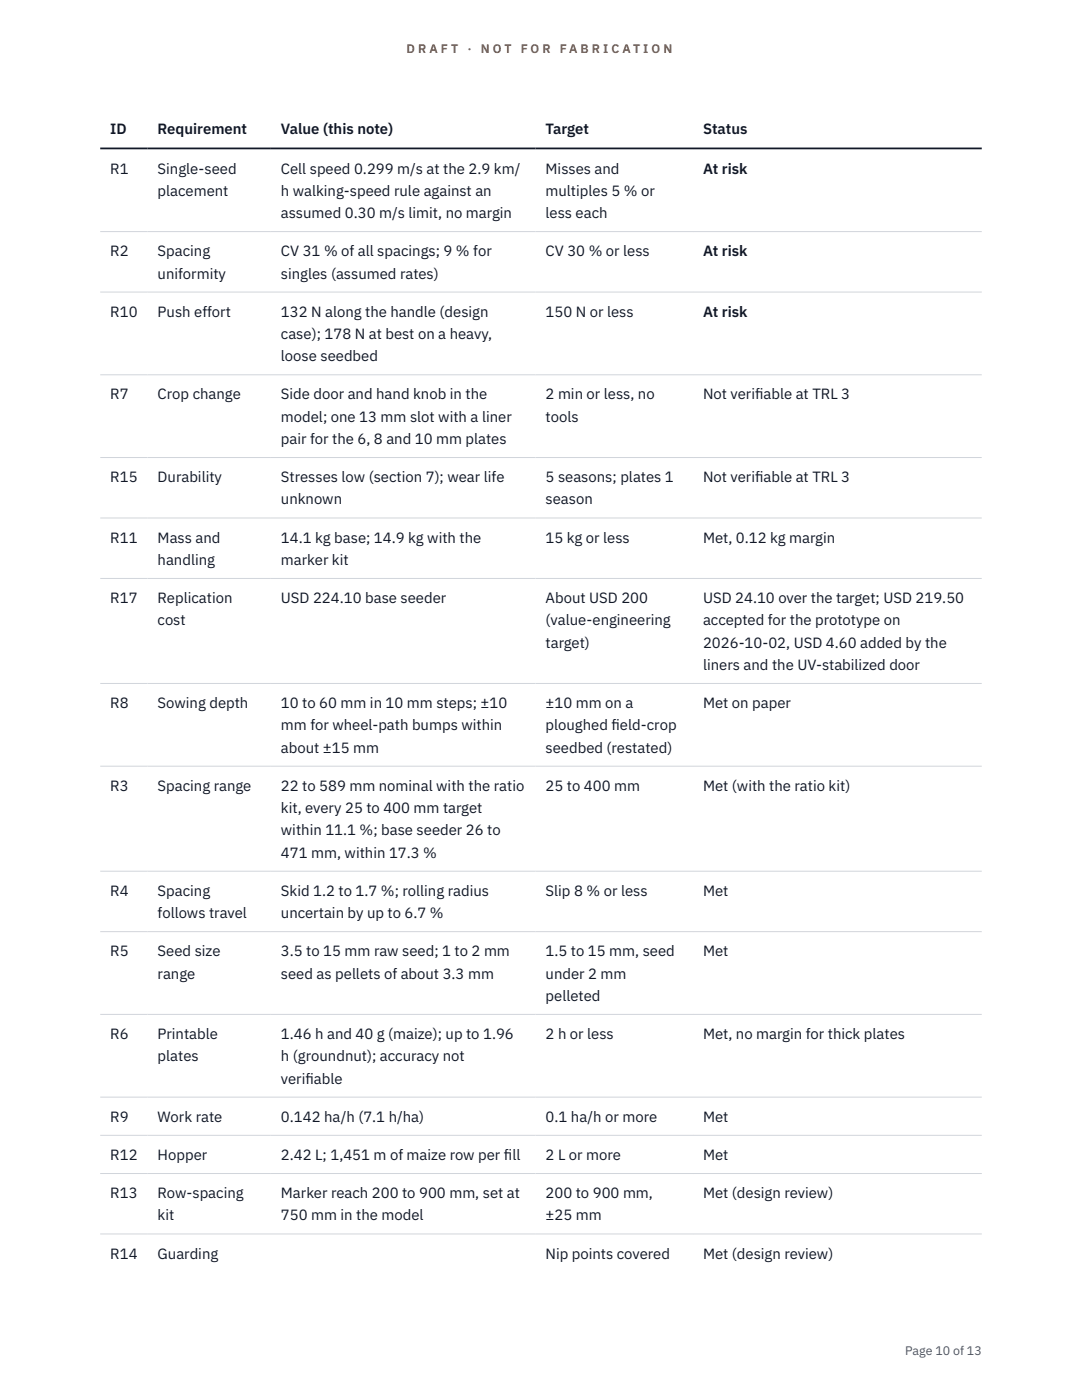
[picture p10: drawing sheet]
<svg xmlns="http://www.w3.org/2000/svg" width="216mm" height="279mm" viewBox="0 0 216 279" stroke-linecap="round" stroke-linejoin="round" font-family="sans-serif">
<defs><g id="words">
<g font-size="3" fill="#111827">
<text x="22" y="26.8">ID</text>
<text x="31.5" y="26.8">Requirement</text>
<text x="56.1" y="26.8">Value (this note)</text>
<text x="108.9" y="26.8">Target</text>
<text x="140.3" y="26.8">Status</text>
<text x="22" y="34.6">R1</text>
<text x="31.5" y="34.6">Single-seed</text>
<text x="56.1" y="34.6">Cell speed 0.299 m/s at the 2.9 km/</text>
<text x="108.9" y="34.6">Misses and</text>
<text x="140.3" y="34.6">At risk</text>
<text x="31.5" y="39.1">placement</text>
<text x="56.1" y="39.1">h walking-speed rule against an</text>
<text x="108.9" y="39.1">multiples 5 % or</text>
<text x="56.1" y="43.5">assumed 0.30 m/s limit, no margin</text>
<text x="108.9" y="43.5">less each</text>
<text x="22" y="51.1">R2</text>
<text x="31.5" y="51.1">Spacing</text>
<text x="56.1" y="51.1">CV 31 % of all spacings; 9 % for</text>
<text x="108.9" y="51.1">CV 30 % or less</text>
<text x="140.3" y="51.1">At risk</text>
<text x="31.5" y="55.6">uniformity</text>
<text x="56.1" y="55.6">singles (assumed rates)</text>
<text x="22" y="63.2">R10</text>
<text x="31.5" y="63.2">Push effort</text>
<text x="56.1" y="63.2">132 N along the handle (design</text>
<text x="108.9" y="63.2">150 N or less</text>
<text x="140.3" y="63.2">At risk</text>
<text x="56.1" y="67.7">case); 178 N at best on a heavy,</text>
<text x="56.1" y="72.1">loose seedbed</text>
<text x="22" y="79.7">R7</text>
<text x="31.5" y="79.7">Crop change</text>
<text x="56.1" y="79.7">Side door and hand knob in the</text>
<text x="108.9" y="79.7">2 min or less, no</text>
<text x="140.3" y="79.7">Not verif</text>
<text x="150.7" y="79.7">iable at TRL 3</text>
<text x="56.1" y="84.2">model; one 13 mm slot with a liner</text>
<text x="56.1" y="88.6">pair for the 6, 8 and 10 mm plates</text>
<text x="108.9" y="84.2">tools</text>
<text x="22" y="96.2">R15</text>
<text x="31.5" y="96.2">Durability</text>
<text x="56.1" y="96.2">Stresses low (section 7); wear life</text>
<text x="56.1" y="100.7">unknown</text>
<text x="108.9" y="96.2">5 seasons; plates 1</text>
<text x="108.9" y="100.7">season</text>
<text x="140.3" y="96.2">Not verif</text>
<text x="150.7" y="96.2">iable at TRL 3</text>
<text x="22" y="108.3">R11</text>
<text x="31.5" y="108.3">Mass and</text>
<text x="31.5" y="112.7">handling</text>
<text x="56.1" y="108.3">14.1 kg base; 14.9 kg with the</text>
<text x="56.1" y="112.7">marker kit</text>
<text x="108.9" y="108.3">15 kg or less</text>
<text x="140.3" y="108.3">Met, 0.12 kg margin</text>
<text x="22" y="120.4">R17</text>
<text x="31.5" y="120.4">Replication</text>
<text x="31.5" y="124.8">cost</text>
<text x="56.1" y="120.4">USD 224.10 base seeder</text>
<text x="108.9" y="120.4">About USD 200</text>
<text x="108.9" y="124.8">(value-engineering</text>
<text x="140.3" y="120.4">USD 24.10 over the target; USD 219.50</text>
<text x="140.3" y="124.8">accepted for the prototype on</text>
<text x="108.9" y="129.3">target)</text>
<text x="140.3" y="129.3">2026-10-02, USD 4.60 added by the</text>
<text x="140.3" y="133.7">liners and the UV-stabilized door</text>
<text x="22" y="141.3">R8</text>
<text x="31.5" y="141.3">Sowing depth</text>
<text x="56.1" y="141.3">10 to 60 mm in 10 mm steps; ±10</text>
<text x="108.9" y="141.3">±10 mm on a</text>
<text x="140.3" y="141.3">Met on paper</text>
<text x="56.1" y="145.8">mm for wheel-path bumps within</text>
<text x="108.9" y="145.8">ploughed f</text>
<text x="122" y="145.8">ield-crop</text>
<text x="56.1" y="150.2">about ±15 mm</text>
<text x="108.9" y="150.2">seedbed (restated)</text>
<text x="22" y="157.8">R3</text>
<text x="31.5" y="157.8">Spacing range</text>
<text x="56.1" y="157.8">22 to 589 mm nominal with the ratio</text>
<text x="108.9" y="157.8">25 to 400 mm</text>
<text x="140.3" y="157.8">Met (with the ratio kit)</text>
<text x="56.1" y="162.3">kit, every 25 to 400 mm target</text>
<text x="56.1" y="166.7">within 11.1 %; base seeder 26 to</text>
<text x="56.1" y="171.2">471 mm, within 17.3 %</text>
<text x="22" y="178.8">R4</text>
<text x="31.5" y="178.8">Spacing</text>
<text x="56.1" y="178.8">Skid 1.2 to 1.7 %; rolling radius</text>
<text x="108.9" y="178.8">Slip 8 % or less</text>
<text x="140.3" y="178.8">Met</text>
<text x="31.5" y="183.2">follows travel</text>
<text x="56.1" y="183.2">uncertain by up to 6.7 %</text>
<text x="22" y="190.9">R5</text>
<text x="31.5" y="190.9">Seed size</text>
<text x="56.1" y="190.9">3.5 to 15 mm raw seed; 1 to 2 mm</text>
<text x="108.9" y="190.9">1.5 to 15 mm, seed</text>
<text x="140.3" y="190.9">Met</text>
<text x="31.5" y="195.3">range</text>
<text x="56.1" y="195.3">seed as pellets of about 3.3 mm</text>
<text x="108.9" y="195.3">under 2 mm</text>
<text x="108.9" y="199.7">pelleted</text>
<text x="22" y="207.4">R6</text>
<text x="31.5" y="207.4">Printable</text>
<text x="56.1" y="207.4">1.46 h and 40 g (maize); up to 1.96</text>
<text x="108.9" y="207.4">2 h or less</text>
<text x="140.3" y="207.4">Met, no margin for thick plates</text>
<text x="31.5" y="211.8">plates</text>
<text x="56.1" y="211.8">h (groundnut); accuracy not</text>
<text x="56.1" y="216.3">verif</text>
<text x="60.9" y="216.3">iable</text>
<text x="22" y="223.9">R9</text>
<text x="31.5" y="223.9">Work rate</text>
<text x="56.1" y="223.9">0.142 ha/h (7.1 h/ha)</text>
<text x="108.9" y="223.9">0.1 ha/h or more</text>
<text x="140.3" y="223.9">Met</text>
<text x="22" y="231.5">R12</text>
<text x="31.5" y="231.5">Hopper</text>
<text x="56.1" y="231.5">2.42 L; 1,451 m of maize row per f</text>
<text x="100.6" y="231.5">ill</text>
<text x="108.9" y="231.5">2 L or more</text>
<text x="140.3" y="231.5">Met</text>
<text x="22" y="239.1">R13</text>
<text x="31.5" y="239.1">Row-spacing</text>
<text x="56.1" y="239.1">Marker reach 200 to 900 mm, set at</text>
<text x="108.9" y="239.1">200 to 900 mm,</text>
<text x="140.3" y="239.1">Met (design review)</text>
<text x="31.5" y="243.6">kit</text>
<text x="56.1" y="243.6">750 mm in the model</text>
<text x="108.9" y="243.6">±25 mm</text>
<text x="22" y="251.2">R14</text>
<text x="31.5" y="251.2">Guarding</text>
<text x="108.9" y="251.2">Nip points covered</text>
<text x="140.3" y="251.2">Met (design review)</text>
</g>
<g font-size="2.5" fill="#b45309">
<text x="81.1" y="10.5">D R A F T</text>
<text x="93.3" y="10.5">·</text>
<text x="95.9" y="10.5">N O T</text>
<text x="103.9" y="10.5">F O R</text>
<text x="111.7" y="10.5">F A B R I C A T I O N</text>
</g>
<text font-size="2.5" fill="#4b5563" x="180.6" y="270.3">Page 10 of 13</text>
</g></defs>
<g fill="none" stroke="#d1d5db" stroke-width=".2">
<path d="M20 46.2h175.9M20 58.3h175.9M20 74.8h175.9M20 91.3h175.9M20 103.4h175.9M20 115.4h175.9M20 136.4h175.9M20 152.9h175.9M20 173.9h175.9M20 185.9h175.9M20 202.4h175.9M20 219h175.9"/>
<path d="M20 226.6h175.9M20 234.2h175.9M20 246.3h175.9"/>
</g>
<path d="M20 29.6h175.9" fill="none" stroke="#111827" stroke-width=".35"/>
<use href="#words"/>
</svg>
